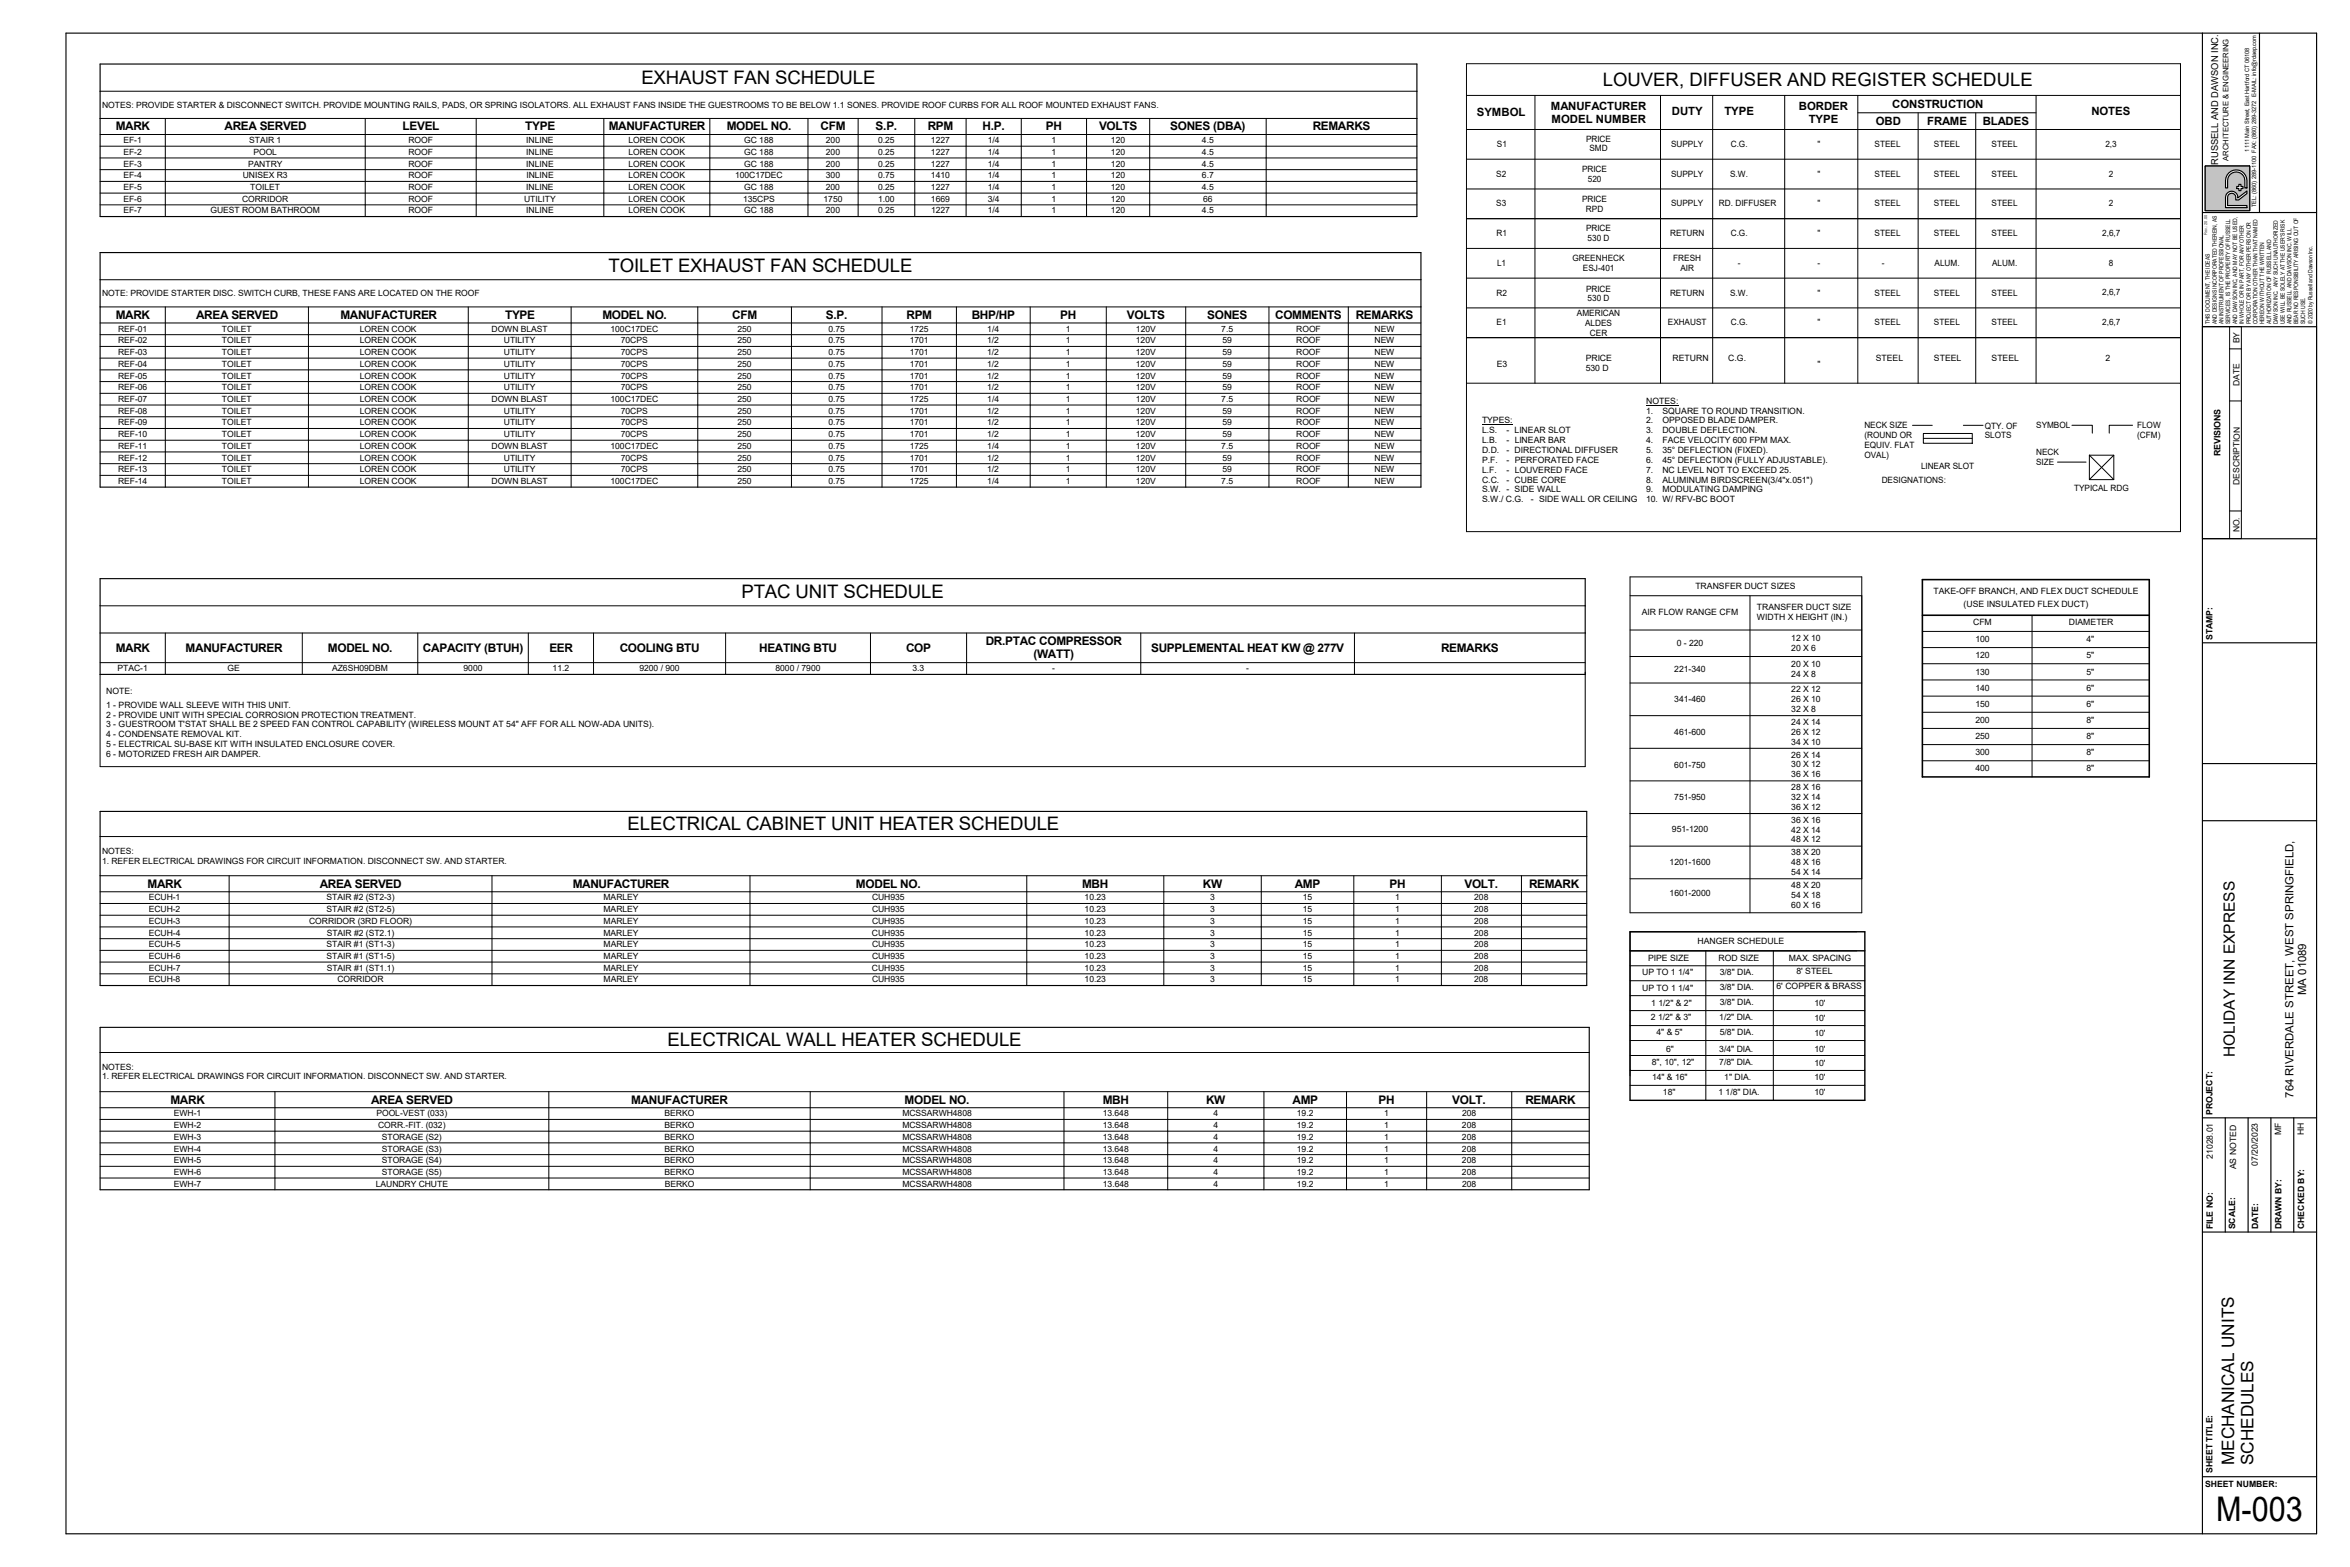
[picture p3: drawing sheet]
<svg xmlns="http://www.w3.org/2000/svg" width="914mm" height="610mm" viewBox="0 0 914 610" stroke-linecap="round" stroke-linejoin="round" font-family="sans-serif">
<defs><g id="words">
<text font-size="13.2" x="862.3" y="591.6">M-003</text>
<g font-size="7.2">
<text x="249.6" y="32.6">EXHAUST FAN SCHEDULE</text>
<text x="623.6" y="33.6">LOUVER, DIFFUSER AND REGISTER SCHEDULE</text>
<text x="236.8" y="105.9">TOILET EXHAUST FAN SCHEDULE</text>
<text x="288.5" y="232.8">PTAC UNIT SCHEDULE</text>
<text x="244.2" y="322.9">ELECTRICAL CABINET UNIT HEATER SCHEDULE</text>
<text x="259.8" y="407">ELECTRICAL WALL HEATER SCHEDULE</text>
</g>
<g font-size="6.7">
<text x="869.4" y="569.9" transform="rotate(-90 869.4 569.9)">MECHANICAL UNITS</text>
<text x="876.8" y="569.9" transform="rotate(-90 876.8 569.9)">SCHEDULES</text>
</g>
<text font-size="6" x="869.6" y="411.3" transform="rotate(-90 869.6 411.3)">HOLIDAY INN EXPRESS</text>
<g font-size="4.6">
<text x="45" y="50.7">MARK</text>
<text x="87.3" y="50.7">AREA SERVED</text>
<text x="156.7" y="50.7">LEVEL</text>
<text x="204.4" y="50.7">TYPE</text>
<text x="236.8" y="50.7">MANUFACTURER</text>
<text x="282.8" y="50.7">MODEL NO.</text>
<text x="319.3" y="50.7">CFM</text>
<text x="340.7" y="50.7">S.P.</text>
<text x="361" y="50.7">RPM</text>
<text x="382.3" y="50.7">H.P.</text>
<text x="407" y="50.7">PH</text>
<text x="427.6" y="50.7">VOLTS</text>
<text x="455.3" y="50.7">SONES (DBA)</text>
<text x="510.8" y="50.7">REMARKS</text>
<text x="45" y="124">MARK</text>
<text x="76.3" y="124">AREA SERVED</text>
<text x="132.4" y="124">MANUFACTURER</text>
<text x="196.5" y="124">TYPE</text>
<text x="234.4" y="124">MODEL NO.</text>
<text x="284.9" y="124">CFM</text>
<text x="321.4" y="124">S.P.</text>
<text x="352.7" y="124">RPM</text>
<text x="378.1" y="124">BHP/HP</text>
<text x="412.5" y="124">PH</text>
<text x="438.5" y="124">VOLTS</text>
<text x="469.7" y="124">SONES</text>
<text x="496.2" y="124">COMMENTS</text>
<text x="527.5" y="124">REMARKS</text>
<text x="383.5" y="250.9">DR.PTAC COMPRESSOR</text>
<text x="45" y="253.6">MARK</text>
<text x="72.2" y="253.6">MANUFACTURER</text>
<text x="127.6" y="253.6">MODEL NO.</text>
<text x="164.6" y="253.6">CAPACITY (BTUH)</text>
<text x="213.8" y="253.6">EER</text>
<text x="241.1" y="253.6">COOLING BTU</text>
<text x="295.4" y="253.6">HEATING BTU</text>
<text x="352.6" y="253.6">COP</text>
<text x="402.1" y="256">(WATT)</text>
<text x="447.9" y="253.6">SUPPLEMENTAL HEAT KW @ 277V</text>
<text x="560.7" y="253.6">REMARKS</text>
<text x="57.4" y="345.3">MARK</text>
<text x="124.4" y="345.3">AREA SERVED</text>
<text x="222.9" y="345.3">MANUFACTURER</text>
<text x="333.1" y="345.3">MODEL NO.</text>
<text x="421.1" y="345.3">MBH</text>
<text x="468" y="345.3">KW</text>
<text x="503.8" y="345.3">AMP</text>
<text x="540.7" y="345.3">PH</text>
<text x="569.8" y="345.3">VOLT.</text>
<text x="594.9" y="345.3">REMARK</text>
<text x="66.3" y="429.3">MARK</text>
<text x="144.4" y="429.3">AREA SERVED</text>
<text x="245.6" y="429.3">MANUFACTURER</text>
<text x="352" y="429.3">MODEL NO.</text>
<text x="429.1" y="429.3">MBH</text>
<text x="469.3" y="429.3">KW</text>
<text x="502.9" y="429.3">AMP</text>
<text x="536.4" y="429.3">PH</text>
<text x="565.1" y="429.3">VOLT.</text>
<text x="593.5" y="429.3">REMARK</text>
</g>
<g font-size="4.4">
<text x="736.3" y="42">CONSTRUCTION</text>
<text x="574.7" y="45.2">SYMBOL</text>
<text x="603.5" y="42.7">MANUFACTURER</text>
<text x="603.7" y="47.9">MODEL NUMBER</text>
<text x="650.6" y="44.6">DUTY</text>
<text x="671" y="44.6">TYPE</text>
<text x="700" y="42.7">BORDER</text>
<text x="703.8" y="47.9">TYPE</text>
<text x="813.8" y="44.6">NOTES</text>
<text x="729.9" y="48.7">OBD</text>
<text x="749.9" y="48.7">FRAME</text>
<text x="771.5" y="48.7">BLADES</text>
<text x="897.3" y="387.1" transform="rotate(-90 897.3 387.1)">MA 01089</text>
<text x="892.4" y="427" transform="rotate(-90 892.4 427)">764 RIVERDALE STREET, WEST SPRINGFIELD,</text>
</g>
<text font-size="3.7" x="863" y="64.1" transform="rotate(-90 863 64.1)">RUSSELL AND DAWSON INC.</text>
<g font-size="3.4">
<text x="582.4" y="57.2">S1</text>
<text x="617.1" y="55.1">PRICE</text>
<text x="618.4" y="58.9">SMD</text>
<text x="650.2" y="57.2">SUPPLY</text>
<text x="673.4" y="57.2">C.G.</text>
<text x="707.3" y="57.2">&quot;</text>
<text x="729.4" y="57.2">STEEL</text>
<text x="752.5" y="57.2">STEEL</text>
<text x="774.9" y="57.2">STEEL</text>
<text x="819.3" y="57">2,3</text>
<text x="582.2" y="68.7">S2</text>
<text x="615.6" y="66.9">PRICE</text>
<text x="617.9" y="70.8">520</text>
<text x="650.2" y="68.7">SUPPLY</text>
<text x="673.2" y="68.7">S.W.</text>
<text x="707.3" y="68.7">&quot;</text>
<text x="729.4" y="68.7">STEEL</text>
<text x="752.5" y="68.7">STEEL</text>
<text x="774.9" y="68.7">STEEL</text>
<text x="820.5" y="68.7">2</text>
<text x="582.2" y="80.3">S3</text>
<text x="615.6" y="78.6">PRICE</text>
<text x="617.1" y="82.4">RPD</text>
<text x="650.2" y="80.3">SUPPLY</text>
<text x="668.8" y="80.3">RD. DIFFUSER</text>
<text x="707.3" y="80.3">&quot;</text>
<text x="729.4" y="80.3">STEEL</text>
<text x="752.5" y="80.3">STEEL</text>
<text x="774.9" y="80.3">STEEL</text>
<text x="820.6" y="80.3">2</text>
<text x="582.3" y="91.9">R1</text>
<text x="617.1" y="90">PRICE</text>
<text x="617.8" y="93.8">530 D</text>
<text x="649.8" y="91.9">RETURN</text>
<text x="673.5" y="91.9">C.G.</text>
<text x="707.3" y="91.9">&quot;</text>
<text x="729.4" y="91.9">STEEL</text>
<text x="752.5" y="91.9">STEEL</text>
<text x="774.9" y="91.9">STEEL</text>
<text x="818" y="91.7">2,6,7</text>
<text x="611.8" y="101.6">GREENHECK</text>
<text x="651.1" y="101.6">FRESH</text>
<text x="582.5" y="103.5">L1</text>
<text x="615.9" y="105.4">ESJ-401</text>
<text x="653.9" y="105.4">AIR</text>
<text x="676.2" y="103.5">-</text>
<text x="707.3" y="103.5">-</text>
<text x="732.3" y="103.5">-</text>
<text x="752.8" y="103.5">ALUM.</text>
<text x="775.2" y="103.5">ALUM.</text>
<text x="820.5" y="103.5">8</text>
<text x="617.1" y="113.4">PRICE</text>
<text x="582.3" y="115">R2</text>
<text x="617.8" y="117.2">530 D</text>
<text x="649.8" y="115">RETURN</text>
<text x="673.2" y="115">S.W.</text>
<text x="707.3" y="115">&quot;</text>
<text x="729.4" y="115">STEEL</text>
<text x="752.5" y="115">STEEL</text>
<text x="774.9" y="115">STEEL</text>
<text x="818" y="114.9">2,6,7</text>
<text x="613.6" y="123">AMERICAN</text>
<text x="582.3" y="126.6">E1</text>
<text x="616.8" y="126.8">ALDES</text>
<text x="618.6" y="130.7">CER</text>
<text x="649" y="126.6">EXHAUST</text>
<text x="673.5" y="126.6">C.G.</text>
<text x="707.3" y="126.6">&quot;</text>
<text x="729.4" y="126.6">STEEL</text>
<text x="752.5" y="126.6">STEEL</text>
<text x="774.9" y="126.6">STEEL</text>
<text x="818" y="126.4">2,6,7</text>
<text x="582.4" y="142.9">E3</text>
<text x="617" y="140.3">PRICE</text>
<text x="650.8" y="140.3">RETURN</text>
<text x="672.5" y="140.3">C.G.</text>
<text x="707.3" y="142.9">&quot;</text>
<text x="729.9" y="140.3">STEEL</text>
<text x="752.5" y="140.3">STEEL</text>
<text x="774.9" y="140.3">STEEL</text>
<text x="819.3" y="140.3">2</text>
<text x="617" y="144.2">530 D</text>
<text x="640.5" y="157">NOTES:</text>
<text x="640.5" y="160.9">1.</text>
<text x="646.9" y="160.9">SQUARE TO ROUND TRANSITION.</text>
<text x="576.7" y="164.7">TYPES:</text>
<text x="640.5" y="164.7">2.</text>
<text x="646.9" y="164.7">OPPOSED BLADE DAMPER.</text>
<text x="725.4" y="166.7">NECK SIZE</text>
<text x="772.3" y="166.7">QTY. OF</text>
<text x="792.3" y="166.5">SYMBOL</text>
<text x="831.6" y="166.7">FLOW</text>
<text x="576.7" y="168.5">L.S.</text>
<text x="576.7" y="172.4">L.B.</text>
<text x="586.2" y="168.5">- LINEAR SLOT</text>
<text x="586.2" y="172.4">- LINEAR BAR</text>
<text x="640.5" y="168.5">3.</text>
<text x="640.5" y="172.4">4.</text>
<text x="646.9" y="172.4">FACE VELOCITY 600 FPM MAX.</text>
<text x="646.9" y="168.5">DOUBLE DEFLECTION.</text>
<text x="725.4" y="170.5">(ROUND OR</text>
<text x="772.3" y="170.6">SLOTS</text>
<text x="831.6" y="170.5">(CFM)</text>
<text x="576.7" y="176.2">D.D.</text>
<text x="586.2" y="176.2">- DIRECTIONAL DIFFUSER</text>
<text x="640.5" y="176.2">5.</text>
<text x="646.9" y="176.2">35° DEFLECTION (FIXED).</text>
<text x="725.4" y="174.4">EQUIV. FLAT</text>
<text x="725.4" y="178.2">OVAL)</text>
<text x="792.3" y="177.1">NECK</text>
<text x="864" y="177.4" transform="rotate(-90 864 177.4)">REVISIONS</text>
<text x="576.7" y="180">P.F.</text>
<text x="576.7" y="183.9">L.F.</text>
<text x="586.2" y="183.9">- LOUVERED FACE</text>
<text x="586.2" y="180">- PERFORATED FACE</text>
<text x="640.5" y="180">6.</text>
<text x="640.5" y="183.9">7.</text>
<text x="646.9" y="180">45° DEFLECTION (FULLY ADJUSTABLE).</text>
<text x="646.9" y="183.9">NC LEVEL NOT TO EXCEED 25.</text>
<text x="747.5" y="182.4">LINEAR SLOT</text>
<text x="792.3" y="180.9">SIZE</text>
<text x="576.7" y="187.7">C.C.</text>
<text x="576.7" y="191.5">S.W. - SIDE WALL</text>
<text x="586.2" y="187.7">- CUBE CORE</text>
<text x="640.5" y="187.7">8.</text>
<text x="640.5" y="191.5">9.</text>
<text x="646.9" y="187.7">ALUMINUM BIRDSCREEN(3/4&quot;x.051&quot;)</text>
<text x="646.9" y="191.5">MODULATING DAMPING</text>
<text x="732.2" y="187.7">DESIGNATIONS:</text>
<text x="807.1" y="190.9">TYPICAL RDG</text>
<text x="576.7" y="195.4">S.W./ C.G.</text>
<text x="595.7" y="195.4">- SIDE WALL OR CEILING</text>
<text x="640.5" y="195.4">10. W/ RFV-BC BOOT</text>
<text x="659.7" y="229.1">TRANSFER DUCT SIZES</text>
<text x="752.4" y="230.9">TAKE-OFF BRANCH, AND FLEX DUCT SCHEDULE</text>
<text x="638.8" y="239.2">AIR FLOW RANGE CFM</text>
<text x="683.6" y="237.4">TRANSFER DUCT SIZE</text>
<text x="764.1" y="236.3">(USE INSULATED FLEX DUCT)</text>
<text x="683.6" y="241.2">WIDTH X HEIGHT (IN.)</text>
<text x="767.7" y="243.3">CFM</text>
<text x="805.1" y="243.3">DIAMETER</text>
<text x="652.4" y="251.2">0 - 220</text>
<text x="697" y="249.4">12 X 10</text>
<text x="768.6" y="249.6">100</text>
<text x="811.8" y="249.6">4&quot;</text>
<text x="861" y="249" transform="rotate(-90 861 249)">STAMP:</text>
<text x="697" y="253.2">20 X 6</text>
<text x="768.6" y="255.9">120</text>
<text x="811.8" y="255.9">5&quot;</text>
<text x="651.5" y="261.5">221-340</text>
<text x="697" y="259.7">20 X 10</text>
<text x="697" y="263.5">24 X 8</text>
<text x="768.6" y="262.5">130</text>
<text x="811.8" y="262.5">5&quot;</text>
<text x="41.3" y="269.8">NOTE:</text>
<text x="697" y="269.3">22 X 12</text>
<text x="768.6" y="268.8">140</text>
<text x="811.8" y="268.8">6&quot;</text>
<text x="41.3" y="275.3">1 - PROVIDE WALL SLEEVE WITH THIS UNIT.</text>
<text x="651.5" y="273.2">341-460</text>
<text x="697" y="273.2">26 X 10</text>
<text x="768.6" y="275">150</text>
<text x="811.8" y="275">6&quot;</text>
<text x="41.3" y="279.2">2 - PROVIDE UNIT WITH SPECIAL CORROSION PROTECTION TREATMENT.</text>
<text x="697" y="277">32 X 8</text>
<text x="768.6" y="281.2">200</text>
<text x="811.8" y="281.2">8&quot;</text>
<text x="41.3" y="283">3 - GUESTROOM T'STAT SHALL BE 2 SPEED FAN CONTROL CAPABILITY (WIRELESS MOUNT AT 54&quot; AFF FOR ALL NOW-ADA UNITS).</text>
<text x="41.3" y="286.9">4 - CONDENSATE REMOVAL KIT.</text>
<text x="651.5" y="285.8">461-600</text>
<text x="697" y="282">24 X 14</text>
<text x="697" y="285.9">26 X 12</text>
<text x="768.6" y="287.4">250</text>
<text x="811.8" y="287.4">8&quot;</text>
<text x="41.3" y="290.7">5 - ELECTRICAL SU-BASE KIT WITH INSULATED ENCLOSURE COVER.</text>
<text x="697" y="289.7">34 X 10</text>
<text x="768.6" y="293.7">300</text>
<text x="811.8" y="293.7">8&quot;</text>
<text x="41.3" y="294.5">6 - MOTORIZED FRESH AIR DAMPER.</text>
<text x="651.5" y="298.6">601-750</text>
<text x="697" y="294.7">26 X 14</text>
<text x="697" y="298.6">30 X 12</text>
<text x="768.6" y="299.9">400</text>
<text x="811.8" y="299.9">8&quot;</text>
<text x="697" y="302.4">36 X 16</text>
<text x="651.5" y="311.3">751-950</text>
<text x="697" y="307.4">28 X 16</text>
<text x="697" y="311.2">32 X 14</text>
<text x="697" y="315">36 X 12</text>
<text x="650.6" y="323.9">951-1200</text>
<text x="697" y="320.1">36 X 16</text>
<text x="697" y="323.9">42 X 14</text>
<text x="697" y="327.7">48 X 12</text>
<text x="697" y="332.8">38 X 20</text>
<text x="649.6" y="336.4">1201-1600</text>
<text x="697" y="336.6">48 X 16</text>
<text x="697" y="340.4">54 X 14</text>
<text x="697" y="345.5">48 X 20</text>
<text x="649.6" y="348.7">1601-2000</text>
<text x="697" y="349.4">54 X 18</text>
<text x="697" y="353.2">60 X 16</text>
<text x="660.5" y="367.2">HANGER SCHEDULE</text>
<text x="641.3" y="373.8">PIPE SIZE</text>
<text x="668.6" y="373.8">ROD SIZE</text>
<text x="696.1" y="373.8">MAX. SPACING</text>
<text x="639" y="379.3">UP TO 1 1/4&quot;</text>
<text x="669.2" y="379.3">3/8&quot; DIA.</text>
<text x="699" y="379.1">8' STEEL</text>
<text x="639" y="385.7">UP TO 1 1/4&quot;</text>
<text x="669.2" y="385.3">3/8&quot; DIA.</text>
<text x="691.3" y="384.9">6' COPPER &amp; BRASS</text>
<text x="642.5" y="391.5">1 1/2&quot; &amp; 2&quot;</text>
<text x="669.2" y="391.1">3/8&quot; DIA.</text>
<text x="706" y="391.2">10'</text>
<text x="642.4" y="396.9">2 1/2&quot; &amp; 3&quot;</text>
<text x="669" y="396.9">1/2&quot; DIA.</text>
<text x="706" y="397.1">10'</text>
<text x="644.6" y="402.7">4&quot; &amp; 5&quot;</text>
<text x="669.2" y="402.7">5/8&quot; DIA.</text>
<text x="706" y="402.9">10'</text>
<text x="648.3" y="409.1">6&quot;</text>
<text x="669" y="409.1">3/4&quot; DIA.</text>
<text x="706" y="409.2">10'</text>
<text x="642.7" y="414.4">8&quot;, 10&quot;, 12&quot;</text>
<text x="669" y="414.4">7/8&quot; DIA.</text>
<text x="706" y="414.5">10'</text>
<text x="642.8" y="420.2">14&quot; &amp; 16&quot;</text>
<text x="647.1" y="426">18&quot;</text>
<text x="668.7" y="426">1 1/8&quot; DIA.</text>
<text x="670.9" y="420.2">1&quot; DIA.</text>
<text x="706" y="420.3">10'</text>
<text x="706" y="426.1">10'</text>
<text x="861" y="433.8" transform="rotate(-90 861 433.8)">PROJECT:</text>
<text x="887.6" y="441.7" transform="rotate(-90 887.6 441.7)">MF</text>
<text x="896.5" y="441.7" transform="rotate(-90 896.5 441.7)">HH</text>
<text x="861" y="450.7" transform="rotate(-90 861 450.7)">21028.01</text>
<text x="870.1" y="454.9" transform="rotate(-90 870.1 454.9)">AS NOTED</text>
<text x="878.6" y="453.5" transform="rotate(-90 878.6 453.5)">07/20/2023</text>
<text x="861.1" y="478.3" transform="rotate(-90 861.1 478.3)">FILE NO:</text>
<text x="869.8" y="478.3" transform="rotate(-90 869.8 478.3)">SCALE:</text>
<text x="878.6" y="478.3" transform="rotate(-90 878.6 478.3)">DATE:</text>
<text x="887.7" y="478.3" transform="rotate(-90 887.7 478.3)">DRAWN BY:</text>
<text x="896.6" y="478.2" transform="rotate(-90 896.6 478.2)">CHECKED BY:</text>
<text x="860.8" y="573.1" transform="rotate(-90 860.8 573.1)">SHEET TITLE:</text>
<text x="858" y="578.6">SHEET NUMBER:</text>
</g>
<g font-size="3.3">
<text x="39.7" y="41.9">NOTES: PROVIDE STARTER &amp; DISCONNECT SWITCH. PROVIDE MOUNTING RAILS, PADS, OR SPRING ISOLATORS. ALL EXHAUST FANS INSIDE THE GUESTROOMS TO BE BELOW 1.1 SONES. PROVIDE ROOF CURBS FOR ALL ROOF MOUNTED EXHAUST FANS.</text>
<text x="48" y="55.7">EF-1</text>
<text x="97" y="55.7">STAIR 1</text>
<text x="158.9" y="55.7">ROOF</text>
<text x="204.8" y="55.7">INLINE</text>
<text x="244.5" y="55.7">LOREN COOK</text>
<text x="289.6" y="55.7">GC 188</text>
<text x="321.4" y="55.7">200</text>
<text x="341.7" y="55.7">0.25</text>
<text x="362.3" y="55.7">1227</text>
<text x="384.3" y="55.7">1/4</text>
<text x="409.1" y="55.7">1</text>
<text x="432.3" y="55.7">120</text>
<text x="467.7" y="55.7">4.5</text>
<text x="48" y="60.2">EF-2</text>
<text x="48" y="64.8">EF-3</text>
<text x="96.5" y="64.8">PANTRY</text>
<text x="98.6" y="60.2">POOL</text>
<text x="158.9" y="60.2">ROOF</text>
<text x="158.9" y="64.8">ROOF</text>
<text x="204.8" y="60.2">INLINE</text>
<text x="204.8" y="64.8">INLINE</text>
<text x="244.5" y="60.2">LOREN COOK</text>
<text x="244.5" y="64.8">LOREN COOK</text>
<text x="289.6" y="60.2">GC 188</text>
<text x="289.6" y="64.8">GC 188</text>
<text x="321.4" y="60.2">200</text>
<text x="321.4" y="64.8">200</text>
<text x="341.7" y="60.2">0.25</text>
<text x="341.7" y="64.8">0.25</text>
<text x="362.3" y="60.2">1227</text>
<text x="362.3" y="64.8">1227</text>
<text x="384.3" y="64.8">1/4</text>
<text x="384.3" y="60.2">1/4</text>
<text x="409.1" y="64.8">1</text>
<text x="409.1" y="60.2">1</text>
<text x="432.3" y="64.8">120</text>
<text x="432.3" y="60.2">120</text>
<text x="467.7" y="64.8">4.5</text>
<text x="467.7" y="60.2">4.5</text>
<text x="48" y="69.4">EF-4</text>
<text x="94.5" y="69.4">UNISEX R3</text>
<text x="158.9" y="69.4">ROOF</text>
<text x="204.8" y="69.4">INLINE</text>
<text x="244.6" y="69.4">LOREN COOK</text>
<text x="286" y="69.4">100C17DEC</text>
<text x="321.4" y="69.4">300</text>
<text x="341.7" y="69.4">0.75</text>
<text x="362.3" y="69.4">1410</text>
<text x="384.3" y="69.4">1/4</text>
<text x="409.1" y="69.4">1</text>
<text x="432.3" y="69.4">120</text>
<text x="467.7" y="69.4">6.7</text>
<text x="48" y="73.9">EF-5</text>
<text x="97.4" y="73.9">TOILET</text>
<text x="158.9" y="73.9">ROOF</text>
<text x="204.8" y="73.9">INLINE</text>
<text x="244.5" y="73.9">LOREN COOK</text>
<text x="289.6" y="73.9">GC 188</text>
<text x="321.4" y="73.9">200</text>
<text x="341.7" y="73.9">0.25</text>
<text x="362.2" y="73.9">1227</text>
<text x="384.3" y="73.9">1/4</text>
<text x="409.1" y="73.9">1</text>
<text x="432.3" y="73.9">120</text>
<text x="467.7" y="73.9">4.5</text>
<text x="48" y="78.5">EF-6</text>
<text x="48" y="83">EF-7</text>
<text x="81.9" y="83">GUEST ROOM BATHROOM</text>
<text x="94.2" y="78.5">CORRIDOR</text>
<text x="158.9" y="78.5">ROOF</text>
<text x="158.9" y="83">ROOF</text>
<text x="204" y="78.5">UTILITY</text>
<text x="204.8" y="83">INLINE</text>
<text x="244.5" y="78.5">LOREN COOK</text>
<text x="244.5" y="83">LOREN COOK</text>
<text x="289.1" y="78.5">135CPS</text>
<text x="289.6" y="83">GC 188</text>
<text x="320.5" y="78.5">1750</text>
<text x="321.4" y="83">200</text>
<text x="341.7" y="78.5">1.00</text>
<text x="341.7" y="83">0.25</text>
<text x="362.2" y="78.5">1669</text>
<text x="362.3" y="83">1227</text>
<text x="384.3" y="78.5">3/4</text>
<text x="384.3" y="83">1/4</text>
<text x="409.1" y="78.5">1</text>
<text x="409.1" y="83">1</text>
<text x="432.3" y="78.5">120</text>
<text x="432.3" y="83">120</text>
<text x="467.7" y="83">4.5</text>
<text x="468.2" y="78.5">66</text>
<text x="39.7" y="115.2">NOTE: PROVIDE STARTER DISC. SWITCH CURB, THESE FANS ARE LOCATED ON THE ROOF</text>
<text x="45.9" y="129">REF-01</text>
<text x="86.4" y="129">TOILET</text>
<text x="140.1" y="129">LOREN COOK</text>
<text x="191.3" y="129">DOWN BLAST</text>
<text x="237.6" y="129">100C17DEC</text>
<text x="286.9" y="129">250</text>
<text x="322.3" y="129">0.75</text>
<text x="354" y="129">1725</text>
<text x="384.2" y="129">1/4</text>
<text x="414.7" y="129">1</text>
<text x="442" y="129">120V</text>
<text x="475.2" y="129">7.5</text>
<text x="504.4" y="129">ROOF</text>
<text x="534.9" y="129">NEW</text>
<text x="45.9" y="133.6">REF-02</text>
<text x="86.4" y="133.6">TOILET</text>
<text x="140.1" y="133.6">LOREN COOK</text>
<text x="196.1" y="133.6">UTILITY</text>
<text x="241.6" y="133.6">70CPS</text>
<text x="286.9" y="133.6">250</text>
<text x="322.3" y="133.6">0.75</text>
<text x="354" y="133.6">1701</text>
<text x="384.1" y="133.6">1/2</text>
<text x="414.7" y="133.6">1</text>
<text x="442" y="133.6">120V</text>
<text x="475.7" y="133.6">59</text>
<text x="504.4" y="133.6">ROOF</text>
<text x="534.8" y="133.6">NEW</text>
<text x="871.5" y="133.6" transform="rotate(-90 871.5 133.6)">BY</text>
<text x="45.9" y="138.1">REF-03</text>
<text x="45.9" y="142.7">REF-04</text>
<text x="86.4" y="138.1">TOILET</text>
<text x="86.4" y="142.7">TOILET</text>
<text x="140.1" y="138.1">LOREN COOK</text>
<text x="140.1" y="142.7">LOREN COOK</text>
<text x="196.1" y="138.1">UTILITY</text>
<text x="196.1" y="142.7">UTILITY</text>
<text x="241.6" y="138.1">70CPS</text>
<text x="241.6" y="142.7">70CPS</text>
<text x="286.9" y="138.1">250</text>
<text x="286.9" y="142.7">250</text>
<text x="322.3" y="138.1">0.75</text>
<text x="322.3" y="142.7">0.75</text>
<text x="354" y="138.1">1701</text>
<text x="354" y="142.7">1701</text>
<text x="384.1" y="138.1">1/2</text>
<text x="384.1" y="142.7">1/2</text>
<text x="414.7" y="138.1">1</text>
<text x="414.7" y="142.7">1</text>
<text x="442" y="138.1">120V</text>
<text x="442" y="142.7">120V</text>
<text x="475.7" y="138.1">59</text>
<text x="475.7" y="142.7">59</text>
<text x="504.4" y="138.1">ROOF</text>
<text x="504.4" y="142.7">ROOF</text>
<text x="534.8" y="138.1">NEW</text>
<text x="534.8" y="142.7">NEW</text>
<text x="45.9" y="147.3">REF-05</text>
<text x="86.4" y="147.3">TOILET</text>
<text x="140.1" y="147.3">LOREN COOK</text>
<text x="196.1" y="147.3">UTILITY</text>
<text x="241.6" y="147.3">70CPS</text>
<text x="286.9" y="147.3">250</text>
<text x="322.3" y="147.3">0.75</text>
<text x="354" y="147.3">1701</text>
<text x="384.1" y="147.3">1/2</text>
<text x="414.7" y="147.3">1</text>
<text x="442" y="147.3">120V</text>
<text x="475.7" y="147.3">59</text>
<text x="504.4" y="147.3">ROOF</text>
<text x="534.8" y="147.3">NEW</text>
<text x="45.9" y="151.8">REF-06</text>
<text x="86.4" y="151.8">TOILET</text>
<text x="140.1" y="151.8">LOREN COOK</text>
<text x="196.1" y="151.8">UTILITY</text>
<text x="241.6" y="151.8">70CPS</text>
<text x="286.9" y="151.8">250</text>
<text x="322.3" y="151.8">0.75</text>
<text x="354" y="151.8">1701</text>
<text x="384.1" y="151.8">1/2</text>
<text x="414.7" y="151.8">1</text>
<text x="442" y="151.8">120V</text>
<text x="475.7" y="151.8">59</text>
<text x="504.4" y="151.8">ROOF</text>
<text x="534.8" y="151.8">NEW</text>
<text x="871.5" y="150.3" transform="rotate(-90 871.5 150.3)">DATE</text>
<text x="45.9" y="156.4">REF-07</text>
<text x="45.9" y="160.9">REF-08</text>
<text x="86.4" y="160.9">TOILET</text>
<text x="86.4" y="156.4">TOILET</text>
<text x="140.1" y="160.9">LOREN COOK</text>
<text x="140.1" y="156.4">LOREN COOK</text>
<text x="191.3" y="156.4">DOWN BLAST</text>
<text x="196.1" y="160.9">UTILITY</text>
<text x="237.6" y="156.4">100C17DEC</text>
<text x="241.6" y="160.9">70CPS</text>
<text x="286.9" y="160.9">250</text>
<text x="286.9" y="156.4">250</text>
<text x="322.3" y="160.9">0.75</text>
<text x="322.3" y="156.4">0.75</text>
<text x="354" y="160.9">1701</text>
<text x="354" y="156.4">1725</text>
<text x="384.1" y="160.9">1/2</text>
<text x="384.2" y="156.4">1/4</text>
<text x="414.7" y="160.9">1</text>
<text x="414.7" y="156.4">1</text>
<text x="442" y="160.9">120V</text>
<text x="442" y="156.4">120V</text>
<text x="475.2" y="156.4">7.5</text>
<text x="475.7" y="160.9">59</text>
<text x="504.4" y="160.9">ROOF</text>
<text x="504.4" y="156.4">ROOF</text>
<text x="534.8" y="160.9">NEW</text>
<text x="534.9" y="156.4">NEW</text>
<text x="45.9" y="165.5">REF-09</text>
<text x="86.4" y="165.5">TOILET</text>
<text x="140.1" y="165.5">LOREN COOK</text>
<text x="196.1" y="165.5">UTILITY</text>
<text x="241.6" y="165.5">70CPS</text>
<text x="286.9" y="165.5">250</text>
<text x="322.3" y="165.5">0.75</text>
<text x="354" y="165.5">1701</text>
<text x="384.1" y="165.5">1/2</text>
<text x="414.7" y="165.5">1</text>
<text x="442" y="165.5">120V</text>
<text x="475.7" y="165.5">59</text>
<text x="504.4" y="165.5">ROOF</text>
<text x="534.8" y="165.5">NEW</text>
<text x="45.9" y="170.1">REF-10</text>
<text x="86.4" y="170.1">TOILET</text>
<text x="140.1" y="170.1">LOREN COOK</text>
<text x="196.1" y="170.1">UTILITY</text>
<text x="241.6" y="170.1">70CPS</text>
<text x="286.9" y="170.1">250</text>
<text x="322.3" y="170.1">0.75</text>
<text x="354" y="170.1">1701</text>
<text x="384.1" y="170.1">1/2</text>
<text x="414.7" y="170.1">1</text>
<text x="442" y="170.1">120V</text>
<text x="475.7" y="170.1">59</text>
<text x="504.4" y="170.1">ROOF</text>
<text x="534.8" y="170.1">NEW</text>
<text x="45.9" y="174.6">REF-11</text>
<text x="45.9" y="179.2">REF-12</text>
<text x="86.4" y="179.2">TOILET</text>
<text x="86.4" y="174.6">TOILET</text>
<text x="140.1" y="179.2">LOREN COOK</text>
<text x="140.1" y="174.6">LOREN COOK</text>
<text x="191.3" y="174.6">DOWN BLAST</text>
<text x="196.1" y="179.2">UTILITY</text>
<text x="237.6" y="174.6">100C17DEC</text>
<text x="241.6" y="179.2">70CPS</text>
<text x="286.9" y="179.2">250</text>
<text x="286.9" y="174.6">250</text>
<text x="322.3" y="179.2">0.75</text>
<text x="322.3" y="174.6">0.75</text>
<text x="354" y="179.2">1701</text>
<text x="354" y="174.6">1725</text>
<text x="384.1" y="179.2">1/2</text>
<text x="384.2" y="174.6">1/4</text>
<text x="414.7" y="179.2">1</text>
<text x="414.7" y="174.6">1</text>
<text x="442" y="179.2">120V</text>
<text x="442" y="174.6">120V</text>
<text x="475.2" y="174.6">7.5</text>
<text x="475.7" y="179.2">59</text>
<text x="504.4" y="179.2">ROOF</text>
<text x="504.4" y="174.6">ROOF</text>
<text x="534.8" y="179.2">NEW</text>
<text x="534.9" y="174.6">NEW</text>
<text x="45.9" y="183.7">REF-13</text>
<text x="86.4" y="183.7">TOILET</text>
<text x="140.1" y="183.7">LOREN COOK</text>
<text x="196.1" y="183.7">UTILITY</text>
<text x="241.6" y="183.7">70CPS</text>
<text x="286.9" y="183.7">250</text>
<text x="322.3" y="183.7">0.75</text>
<text x="354" y="183.7">1701</text>
<text x="384.1" y="183.7">1/2</text>
<text x="414.7" y="183.7">1</text>
<text x="442" y="183.7">120V</text>
<text x="475.7" y="183.7">59</text>
<text x="504.4" y="183.7">ROOF</text>
<text x="534.8" y="183.7">NEW</text>
<text x="45.9" y="188.3">REF-14</text>
<text x="86.4" y="188.3">TOILET</text>
<text x="140.1" y="188.3">LOREN COOK</text>
<text x="191.3" y="188.3">DOWN BLAST</text>
<text x="237.6" y="188.3">100C17DEC</text>
<text x="286.9" y="188.3">250</text>
<text x="322.3" y="188.3">0.75</text>
<text x="354" y="188.3">1725</text>
<text x="384.2" y="188.3">1/4</text>
<text x="414.7" y="188.3">1</text>
<text x="442" y="188.3">120V</text>
<text x="475.2" y="188.3">7.5</text>
<text x="504.4" y="188.3">ROOF</text>
<text x="534.9" y="188.3">NEW</text>
<text x="871.4" y="188.7" transform="rotate(-90 871.4 188.7)">DESCRIPTION</text>
<text x="871.5" y="207.1" transform="rotate(-90 871.5 207.1)">NO.</text>
<text x="45.7" y="261.2">PTAC-1</text>
<text x="88.6" y="261.2">GE</text>
<text x="129.2" y="261.2">AZ6SH09DBM</text>
<text x="180.4" y="261.2">9000</text>
<text x="215" y="261.2">11.2</text>
<text x="248.8" y="261.2">9200 / 900</text>
<text x="301.7" y="261.2">8000 / 7900</text>
<text x="355.1" y="261.2">3.3</text>
<text x="409.4" y="261.2">-</text>
<text x="484.9" y="261.2">-</text>
<text x="39.7" y="332.2">NOTES:</text>
<text x="39.7" y="335.9">1. REFER ELECTRICAL DRAWINGS FOR CIRCUIT INFORMATION. DISCONNECT SW. AND STARTER.</text>
<text x="57.9" y="350.3">ECUH-1</text>
<text x="127.1" y="350.3">STAIR #2 (ST2-3)</text>
<text x="234.8" y="350.3">MARLEY</text>
<text x="339.3" y="350.3">CUH935</text>
<text x="422" y="350.3">10.23</text>
<text x="470.9" y="350.3">3</text>
<text x="506.9" y="350.3">15</text>
<text x="542.9" y="350.3">1</text>
<text x="573.6" y="350.3">208</text>
<text x="57.9" y="354.8">ECUH-2</text>
<text x="57.9" y="359.4">ECUH-3</text>
<text x="120.3" y="359.4">CORRIDOR (3RD FLOOR)</text>
<text x="127.1" y="354.8">STAIR #2 (ST2-5)</text>
<text x="234.8" y="354.8">MARLEY</text>
<text x="234.9" y="359.4">MARLEY</text>
<text x="339.3" y="354.8">CUH935</text>
<text x="339.3" y="359.4">CUH935</text>
<text x="422" y="354.8">10.23</text>
<text x="422" y="359.4">10.23</text>
<text x="470.9" y="354.8">3</text>
<text x="470.9" y="359.4">3</text>
<text x="506.9" y="354.8">15</text>
<text x="506.9" y="359.4">15</text>
<text x="542.9" y="354.8">1</text>
<text x="542.9" y="359.4">1</text>
<text x="573.6" y="354.8">208</text>
<text x="573.6" y="359.4">208</text>
<text x="57.9" y="364">ECUH-4</text>
<text x="127.1" y="364">STAIR #2 (ST2.1)</text>
<text x="234.8" y="364">MARLEY</text>
<text x="339.3" y="364">CUH935</text>
<text x="422" y="364">10.23</text>
<text x="470.9" y="364">3</text>
<text x="506.9" y="364">15</text>
<text x="542.9" y="364">1</text>
<text x="573.6" y="364">208</text>
<text x="57.9" y="368.5">ECUH-5</text>
<text x="127.1" y="368.5">STAIR #1 (ST1-3)</text>
<text x="234.8" y="368.5">MARLEY</text>
<text x="339.3" y="368.5">CUH935</text>
<text x="422" y="368.5">10.23</text>
<text x="470.9" y="368.5">3</text>
<text x="506.9" y="368.5">15</text>
<text x="542.9" y="368.5">1</text>
<text x="573.6" y="368.5">208</text>
<text x="57.9" y="373.1">ECUH-6</text>
<text x="57.9" y="377.6">ECUH-7</text>
<text x="127.1" y="373.1">STAIR #1 (ST1-5)</text>
<text x="127.1" y="377.6">STAIR #1 (ST1.1)</text>
<text x="234.8" y="377.6">MARLEY</text>
<text x="234.8" y="373.1">MARLEY</text>
<text x="339.3" y="377.6">CUH935</text>
<text x="339.3" y="373.1">CUH935</text>
<text x="422" y="377.6">10.23</text>
<text x="422" y="373.1">10.23</text>
<text x="470.9" y="377.6">3</text>
<text x="470.9" y="373.1">3</text>
<text x="506.9" y="377.6">15</text>
<text x="506.9" y="373.1">15</text>
<text x="542.9" y="377.6">1</text>
<text x="542.9" y="373.1">1</text>
<text x="573.6" y="377.6">208</text>
<text x="573.6" y="373.1">208</text>
<text x="57.9" y="382.2">ECUH-8</text>
<text x="131.3" y="382.2">CORRIDOR</text>
<text x="234.9" y="382.2">MARLEY</text>
<text x="339.3" y="382.2">CUH935</text>
<text x="422" y="382.2">10.23</text>
<text x="470.9" y="382.2">3</text>
<text x="506.9" y="382.2">15</text>
<text x="542.9" y="382.2">1</text>
<text x="573.6" y="382.2">208</text>
<text x="39.7" y="416.2">NOTES:</text>
<text x="39.7" y="419.9">1. REFER ELECTRICAL DRAWINGS FOR CIRCUIT INFORMATION. DISCONNECT SW. AND STARTER.</text>
<text x="67.6" y="434.3">EWH-1</text>
<text x="146.5" y="434.3">POOL-VEST (033)</text>
<text x="258.6" y="434.3">BERKO</text>
<text x="351.1" y="434.3">MCSSARWH4808</text>
<text x="429.1" y="434.3">13.648</text>
<text x="472.1" y="434.3">4</text>
<text x="504.6" y="434.3">19.2</text>
<text x="538.6" y="434.3">1</text>
<text x="568.9" y="434.3">208</text>
<text x="67.6" y="438.8">EWH-2</text>
<text x="67.6" y="443.4">EWH-3</text>
<text x="147.1" y="438.8">CORR.-FIT. (032)</text>
<text x="148.6" y="443.4">STORAGE (S2)</text>
<text x="258.6" y="438.8">BERKO</text>
<text x="258.6" y="443.4">BERKO</text>
<text x="351.1" y="438.8">MCSSARWH4808</text>
<text x="351.1" y="443.4">MCSSARWH4808</text>
<text x="429.1" y="438.8">13.648</text>
<text x="429.1" y="443.4">13.648</text>
<text x="472.1" y="438.8">4</text>
<text x="472.1" y="443.4">4</text>
<text x="504.6" y="438.8">19.2</text>
<text x="504.6" y="443.4">19.2</text>
<text x="538.6" y="438.8">1</text>
<text x="538.6" y="443.4">1</text>
<text x="568.9" y="438.8">208</text>
<text x="568.9" y="443.4">208</text>
<text x="67.6" y="448">EWH-4</text>
<text x="148.6" y="448">STORAGE (S3)</text>
<text x="258.6" y="448">BERKO</text>
<text x="351.1" y="448">MCSSARWH4808</text>
<text x="429.1" y="448">13.648</text>
<text x="472.1" y="448">4</text>
<text x="504.6" y="448">19.2</text>
<text x="538.6" y="448">1</text>
<text x="568.9" y="448">208</text>
<text x="67.6" y="452.5">EWH-5</text>
<text x="148.6" y="452.5">STORAGE (S4)</text>
<text x="258.6" y="452.5">BERKO</text>
<text x="351.1" y="452.5">MCSSARWH4808</text>
<text x="429.1" y="452.5">13.648</text>
<text x="472.1" y="452.5">4</text>
<text x="504.6" y="452.5">19.2</text>
<text x="538.6" y="452.5">1</text>
<text x="568.9" y="452.5">208</text>
<text x="67.6" y="457.1">EWH-6</text>
<text x="67.6" y="461.6">EWH-7</text>
<text x="146.2" y="461.6">LAUNDRY CHUTE</text>
<text x="148.6" y="457.1">STORAGE (S5)</text>
<text x="258.6" y="457.1">BERKO</text>
<text x="258.7" y="461.6">BERKO</text>
<text x="351.1" y="457.1">MCSSARWH4808</text>
<text x="351.2" y="461.6">MCSSARWH4808</text>
<text x="429.1" y="457.1">13.648</text>
<text x="429.1" y="461.6">13.648</text>
<text x="472.1" y="457.1">4</text>
<text x="472.2" y="461.6">4</text>
<text x="504.6" y="457.1">19.2</text>
<text x="504.6" y="461.6">19.2</text>
<text x="538.6" y="457.1">1</text>
<text x="538.6" y="461.6">1</text>
<text x="568.9" y="457.1">208</text>
<text x="568.9" y="461.6">208</text>
</g>
<text font-size="3" x="867.1" y="62.5" transform="rotate(-90 867.1 62.5)">ARCHITECTURE &amp; ENGINEERING</text>
<g font-size="2.3">
<text x="875.1" y="58.9" transform="rotate(-90 875.1 58.9)">1111 Main Street, East Hartford CT 06108</text>
<text x="877.9" y="80.7" transform="rotate(-90 877.9 80.7)">TEL: (860) 289-1100 FAX: (860) 289-3272 E-MAIL: info@rdaep.com</text>
<text x="859.9" y="126.2" transform="rotate(-90 859.9 126.2)">THIS DOCUMENT, THE IDEAS</text>
<text x="862.5" y="126.2" transform="rotate(-90 862.5 126.2)">AND DESIGNS INCORPORATED THEREIN, AS</text>
<text x="865.2" y="126.2" transform="rotate(-90 865.2 126.2)">AN INSTRUMENT OF PROFESSIONAL</text>
<text x="867.8" y="126.2" transform="rotate(-90 867.8 126.2)">SERVICES, IS THE PROPERTY OF RUSSELL</text>
<text x="870.5" y="126.2" transform="rotate(-90 870.5 126.2)">AND DAWSON INC, AND MAY NOT BE USED,</text>
<text x="873.1" y="126.2" transform="rotate(-90 873.1 126.2)">IN WHOLE OR IN PART, FOR ANY OTHER</text>
<text x="875.8" y="126.2" transform="rotate(-90 875.8 126.2)">PROJECT OR BY ANY OTHER PERSON OR</text>
<text x="878.4" y="126.2" transform="rotate(-90 878.4 126.2)">CORPORATION OTHER THAN THAT NAMED</text>
<text x="881" y="126.2" transform="rotate(-90 881 126.2)">HEREON WITHOUT THE WRITTEN</text>
<text x="883.7" y="126.2" transform="rotate(-90 883.7 126.2)">AUTHORIZATION OF RUSSELL AND</text>
<text x="886.3" y="126.2" transform="rotate(-90 886.3 126.2)">DAWSON INC. ANY SUCH UNAUTHORIZED</text>
<text x="889" y="126.2" transform="rotate(-90 889 126.2)">USE WILL BE SOLELY AT THE USER'S RISK</text>
<text x="891.6" y="126.2" transform="rotate(-90 891.6 126.2)">AND RUSSELL AND DAWSON INC. WILL</text>
<text x="894.3" y="126.2" transform="rotate(-90 894.3 126.2)">BEAR NO RESPONSIBILITY ARISING OUT OF</text>
<text x="896.9" y="126.2" transform="rotate(-90 896.9 126.2)">SUCH USE.</text>
<text x="899.8" y="126.2" transform="rotate(-90 899.8 126.2)">© 2020 by Russell and Dawson Inc.</text>
</g>
<text font-size="1.6" x="858.9" y="91.3" transform="rotate(-90 858.9 91.3)">Rev.: 20.00</text>
</g></defs>
<g fill="none" stroke="#000" stroke-width=".39">
<path d="M570.6 37.1h277.8M570.6 24.8h277.8v182h-277.8zM597.3 37.1v112M646.1 37.1v112M666.4 37.1v112M694.4 37.1v112M722.9 37.1v112M792.2 37.1v112M570.6 50.4h277.8M722.9 43.9h69.3M746.4 43.9v105.2M768.8 43.9v105.2"/>
<path d="M570.6 61.9h277.8M570.6 73.5h277.8M570.6 85.1h277.8M570.6 96.6h277.8M570.6 108.2h277.8M570.6 119.8h277.8M570.6 131.4h277.8M570.6 149.1h277.8M640.5 157.6h12.6M576.7 165.2h11.9M744.2 165.5h7.7M748.4 168.6h19v3.8h-19z"/>
<path d="M748.4 170.5h19M763.9 165.5h7.7M800.6 179.8h11.1M806.2 165.4h7.9v3.1M813 177.1h9.5v9.5h-9.5zM813 177.1l9.5 9.5M822.5 177.1l-9.5 9.5M829.8 165.4h-9.1v3.1M634.3 224.4h90.1v130.7h-90.1zM634.3 231.8h90.1M680.9 231.8v123.3M790.7 239.4v62.8"/>
<path d="M634.3 245.1h90.1M634.3 255.4h90.1M748 245.6h88.3M748 251.9h88.3M748 258.2h88.3M616.8 261.5v36.7h-577.9v-35.8M634.3 265.7h90.1M634.3 278.4h90.1M748 264.5h88.3M748 270.8h88.3M748 277.1h88.3M634.3 291.1h90.1"/>
<path d="M748 289.7h88.3M748 296h88.3M748 283.4h88.3M634.3 303.8h90.1M634.3 316.5h90.1M634.3 329.2h90.1M634.3 341.9h90.1M634.3 369.9h88.2M634.3 375.7h91.3M663.7 369.9v58.2M690 369.9v58.2M722.5 362.5h-88.2v56"/>
<path d="M634.3 381.5h91.3M634.3 387.3h91.3M634.3 393.1h91.3M634.3 399h91.3M634.3 404.8h91.3M634.3 410.6h91.3M634.3 416.4h91.3M634.3 422.2h91.3"/>
</g>
<path d="M634.3 369.9h91.3M634.3 362.5h91.3v65.6h-91.3z" fill="none" stroke="#000" stroke-width=".55"/>
<path d="M748 239.4h88.3M748 225.5h88.3v76.7h-88.3z" fill="none" stroke="#000" stroke-width=".61"/>
<g fill="#fff">
<path d="M574.7 41.1h18.9v5.1h-18.9z"/>
<path d="M603.5 38.6h37v5.2h-37z"/>
<path d="M603.7 43.8h36.7v5.1h-36.7z"/>
<path d="M650.6 40.4h11.9v5.2h-11.9z"/>
<path d="M671 40.4h11.5v5.2h-11.5z"/>
<path d="M700 38.6h19.1v5.2h-19.1z"/>
<path d="M703.8 43.8h11.5v5.1h-11.5z"/>
<path d="M736.3 37.9h35.4v5.1h-35.4z"/>
<path d="M813.8 40.4h15.2v5.2h-15.2z"/>
<path d="M729.9 44.5h9.7v5.2h-9.7z"/>
<path d="M749.9 44.5h15.6v5.2h-15.6z"/>
<path d="M771.5 44.5h18v5.2h-18z"/>
</g>
<path d="M858.1 64.6h17.3v17.4h-17.3zM858.1 81.9h17.3M901.4 127.1v82.5" fill="none" stroke="#000" stroke-width=".39"/>
<path d="M870.4 72.9h2.4M871.6 71.7v2.4M873.9 73.1a6.7 6.7 0 0 0-.7-5 3.8 3.8 0 0 0-4.2-1.5 3.8 3.8 0 0 0-2.6 3.5v3M874 75l-3.6 2.8v-1a1.98 1.98 0 0 0-2-2.1 1.98 1.98 0 0 0-2 2v3.6h7.9" fill="none" stroke="#fff" stroke-width=".39"/>
<g fill="none" stroke="#000" stroke-width=".44">
<path d="M25.7 12.9h875.7v583.8h-875.7zM857 12.9v583.8M879.2 12.9v69.8M857 82.7h44.4M857 127.1h44.4M857 209.6h44.4M857 250.1h44.4M857 297.1h44.4M857 319.3h44.4M857 434.9h44.4M865.9 434.9v44.4M874.8 434.9v44.4"/>
<path d="M883.6 434.9v44.4M892.5 434.9v44.4M857 479.3h44.4M857 574.5h44.4"/>
</g>
<path d="M858.1 64.6h17.3v17.4h-17.3z" fill="#c0c0c0"/>
<path d="M866.6 75.1a2.39 2.39 0 0 1 2.8-.5 2.39 2.39 0 0 1 1.3 2.4l3.6-2.7v1l-3.2 2.5h-1.1a1.76 1.76 0 0 0-.6-2.2 1.76 1.76 0 0 0-2.2 .1l-.4 1.1v3.2h7.5v.8h-8.3v-4zM867.2 67.3a4.2 4.2 0 0 1 4.5-.9 4.2 4.2 0 0 1 2.6 3.8v2.9h-.8a5.1 5.1 0 0 0-1.7-5.8 3.4 3.4 0 0 0-5 2.9v2.9h-.8a6.3 6.3 0 0 1 1.2-5.8zM870.3 72.6h.9v-.9h.8v.9h.8v.7h-.8v.9h-.8v-.9h-.9z" fill="none" stroke="#000" stroke-width=".44"/>
<path d="M858.1 64.6h17.3v17.4h-17.3z" fill="none" stroke="#000" stroke-width=".39"/>
<path d="M864.3 342.7h6.6v68.6h-6.6z" fill="#fff"/>
<path d="M38.9 24.9h512.4v59.3h-512.4zM38.9 98.3h514v91.2h-514zM38.9 225.1h577.9v37.3h-577.9zM38.9 315.7h578.5v67.7h-578.5zM38.9 399.7h579.5v63.2h-579.5z" fill="none" stroke="#000" stroke-width=".44"/>
<g fill="none" stroke="#000" stroke-width=".39">
<path d="M38.9 35.5h512.4M38.9 46.1h512.4M38.9 52.3h512.4M64.3 46.1v38.1M142.1 46.1v38.1M185.3 46.1v38.1M235 46.1v38.1M276.2 46.1v38.1M314.4 46.1v38.1M333.9 46.1v38.1M355.9 46.1v38.1M375.9 46.1v38.1"/>
<path d="M397.4 46.1v38.1M422.8 46.1v38.1M447.4 46.1v38.1M492.7 46.1v38.1M551.3 56.9h-512.4M38.9 79.7h512.4M38.9 70.6h512.4M38.9 61.4h512.4M551.3 75.1h-512.4M551.3 66h-512.4M38.9 119.4h514M38.9 108.8h514"/>
<path d="M64.3 119.4v70.1M120 119.4v70.1M182.2 119.4v70.1M222.2 119.4v70.1M271.5 119.4v70.1M308 119.4v70.1M343.2 119.4v70.1M372.2 119.4v70.1M400.9 119.4v70.1M430.5 119.4v70.1M461.4 119.4v70.1M493.8 119.4v70.1"/>
<path d="M524.6 119.4v70.1M38.9 139.3h514M38.9 134.8h514M38.9 130.2h514M38.9 125.6h514M857 127.1h15.1v82.4h-15.1zM867.6 135.7h4.5M867.6 127.1v82.4M38.9 157.6h514M38.9 153h514M38.9 148.4h514M38.9 143.9h514"/>
<path d="M867.6 156h4.5M38.9 175.8h514M38.9 171.3h514M38.9 166.7h514M38.9 162.1h514M38.9 184.9h514M552.9 180.4h-514M867.6 198.8h4.5M38.9 235.7h577.9M38.9 246.3h577.9M38.9 257.8h577.9M64.3 246.3v16.1"/>
<path d="M117.6 246.3v16.1M162.6 246.3v16.1M205.6 246.3v16.1M230.9 246.3v16.1M282.3 246.3v16.1M338.7 246.3v16.1M376.1 246.3v16.1M443.9 246.3v16.1M527 246.3v16.1M38.9 325.4h578.5M38.9 340.7h578.5M38.9 351.5h578.5"/>
<path d="M89.2 340.7v42.7M191.4 340.7v42.7M291.8 340.7v42.7M399.5 340.7v42.7M452.8 340.7v42.7M490.8 340.7v42.7M526.8 340.7v42.7M560.9 340.7v42.7M592 340.7v42.7M617.4 356h-578.5M617.4 346.9h-578.5M38.9 378.8h578.5"/>
<path d="M38.9 374.3h578.5M38.9 369.7h578.5M38.9 365.2h578.5M38.9 360.6h578.5M38.9 409.4h579.5M38.9 435.5h579.5M38.9 424.7h579.5M107 424.7v38.2M213.6 424.7v38.2M315.3 424.7v38.2M414 424.7v38.2M454.4 424.7v38.2"/>
<path d="M491.8 424.7v38.2M523.9 424.7v38.2M555.1 424.7v38.2M588.2 424.7v38.2M618.4 430.9h-579.5M38.9 458.3h579.5M38.9 453.7h579.5M38.9 449.2h579.5M38.9 444.6h579.5M38.9 440.1h579.5"/>
</g>
<use href="#words"/>
</svg>
